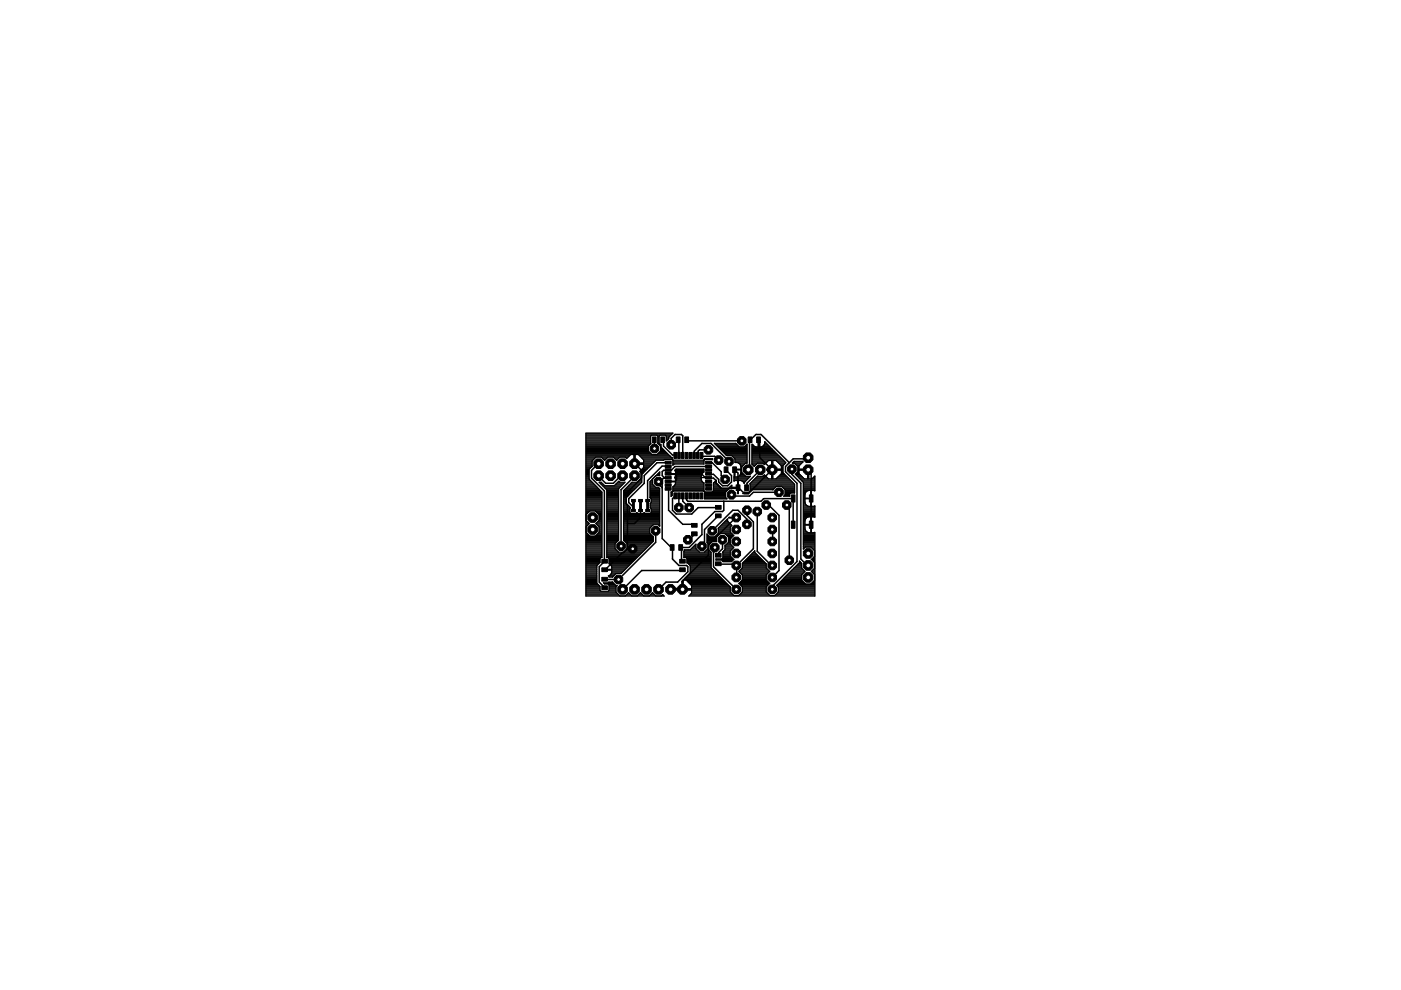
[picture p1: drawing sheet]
<svg xmlns="http://www.w3.org/2000/svg" width="297mm" height="210mm" viewBox="0 0 297 210" stroke-linecap="round" stroke-linejoin="round" font-family="sans-serif">
<g fill="#000" stroke="#000" stroke-width=".21">
<path d="M138.3 92.6h.8v1.2h-.8zM140.1 92.6h.8v1.2h-.8zM141 99.4h1.3v.5h-1.3zM141 98.6h1.3v.5h-1.3zM141 97.8h1.3v.5h-1.3zM142.9 95.9h.5v1.3h-.5zM143.4 92.6h.8v1.2h-.8zM143.7 95.9h.5v1.3h-.5zM144.5 95.9h.5v1.3h-.5zM145.3 95.9h.5v1.3h-.5zM145.2 92.6h.8v1.2h-.8zM146.1 95.9h.5v1.3h-.5z"/>
<path d="M146.9 95.9h.5v1.3h-.5zM147.7 95.9h.5v1.3h-.5zM148.5 95.9h.5v1.3h-.5zM149.6 97.8h1.3v.5h-1.3zM149.6 98.6h1.3v.5h-1.3zM149.6 99.4h1.3v.5h-1.3zM153.5 99h.8v1.2h-.8zM155.3 99h.8v1.2h-.8zM158.6 92.6h.8v1.2h-.8zM160.4 92.6h.8v1.2h-.8zM127.6 118.6h1.2v.8h-1.2zM134.1 106.4h.4v1.6h-.4z"/>
<path d="M133.9 105.9h.8v.5h-.8zM133.9 108h.8v.5h-.8zM135.6 106.4h.4v1.6h-.4zM135.4 105.9h.8v.5h-.8zM135.4 108h.8v.5h-.8zM137.1 106.4h.4v1.6h-.4zM136.9 105.9h.8v.5h-.8zM136.9 108h.8v.5h-.8zM141 103.4h1.3v.5h-1.3zM141 102.6h1.3v.5h-1.3zM141 101.8h1.3v.5h-1.3zM141 101h1.3v.5h-1.3z"/>
<path d="M141 100.2h1.3v.5h-1.3zM142.1 115.5h.8v1.2h-.8zM142.9 104.5h.5v1.3h-.5zM143.7 104.5h.5v1.3h-.5zM143.9 115.5h.8v1.2h-.8zM144.5 104.5h.5v1.3h-.5zM144.1 118.6h1.2v.8h-1.2zM145.3 104.5h.5v1.3h-.5zM146.1 104.5h.5v1.3h-.5zM146.9 104.5h.5v1.3h-.5zM146.6 111h1.2v.8h-1.2zM146.6 112.8h1.2v.8h-1.2z"/>
<path d="M147.7 104.5h.5v1.3h-.5zM148.5 104.5h.5v1.3h-.5zM149.6 100.2h1.3v.5h-1.3zM149.6 101h1.3v.5h-1.3zM149.6 101.8h1.3v.5h-1.3zM149.6 102.6h1.3v.5h-1.3zM149.6 103.4h1.3v.5h-1.3zM151.7 107.2h1.2v.8h-1.2zM151.7 109h1.2v.8h-1.2zM151.7 119.1h1.2v.8h-1.2zM151.7 117.3h1.2v.8h-1.2zM156.1 102.8h.8v1.2h-.8z"/>
<path d="M157.9 102.8h.8v1.2h-.8zM167.8 104.9h.8v1.5h-.8zM167.8 110.5h.8v1.5h-.8zM171.6 104.9h.8v1.5h-.8zM171.6 110.5h.8v1.5h-.8zM127.6 124.2h1.2v.8h-1.2zM127.6 122.4h1.2v.8h-1.2zM127.6 120.4h1.2v.8h-1.2zM144.1 120.4h1.2v.8h-1.2z"/>
<circle cx="125.6" cy="112.3" r="1.1"/>
</g>
<g fill="none" stroke="#000" stroke-width=".32">
<path d="M126.9 98.3l-1.5 1.4v1.7l2.7 2.7 .1 14.9-1.2 1.2v3.2l1.2 1.2M134.5 98.3l1.5 1.4v1.7l-3.2 3.2v2.2l.2 .3v9.3M138.7 93.2v1.9M140.5 93.2l.2 .3v1.1l1.9 1.9 .6 .1M141.7 98l-2.4 .1-2.7 2.7v1.7l-3.3 3.2v.9l.8 .8 .2-.2M141.7 98.8h-1.3l-3.1 3.1v5.3M142.3 94.3v-1.4l.8-.8h1.4l.3 .3v4.2M143.8 93.2l.1 .3 .1 3.1M145.6 93.2l.2 .3h11.5M147.2 96.6v-.9l1.6-1.7h1.9l3.9 3.8M148.8 96.6v.2h2.8l.8 .8M150.2 95.4h-1.9l-.3 .3v.9"/>
<path d="M150.2 98l.8 .1 1.9 1.9v.8l.8 .8M150.2 98.8l-7.1 .1-.8 .8h-1.6l-.3 .3v.8l.5 .6M153.9 99.6l1.2 1.2v1.4l-.8 .8h-1.1l-.8-.8v-.6l-1.1-1-1.1-.1M155.7 99.6l.8 .7v3.1M160.8 93.2l.3 .3v3.5l2.6 2.6-5.1 5h-.8l-1.3-1.2M161.2 99.6l-2.8 2.9-.1 .9M167.3 98.1l-5.9-6h-1.1l-1.4 1.4v6l-.3 .1M167.9 99.5v1.1l1.9 1.9v16l1.4 1.4h.1M171.3 99.6l.7 .7v11M171.3 97l-.1 .3h-3l-1.7 1.6v1.1l2.5 2.5v16.6l-5.2 5.1-.1 .8M126.9 100.9l1.5 1.6h1.6l1.4-1.4h.6v-.2M133 116.4l-.8 .8h-.2l-3.8 3.6"/>
<path d="M133 116.4h1.1M134.5 100.9l-2.8 2.9v12M135.8 107.2v2.5l-1.3 1.3h-1.5M139 112.5v2.5l-7.9 7.9-2.9-.1M139.6 102.1v.5l.8 .8M141.7 101.3l-1 .1-.3 .2v12.6l1.9 1.9h.2l.1 2.4 1.3 1.4h1.7l.2 .3v1l-2.1 2.2h-2.5l-1.6 1.6M141.7 100.5l7.1 .1 .8 .8h1.7l.5 .5v.6l1.1 1h3.6v-.1M141.7 103.7l.1 4.5 3 3h2.4v.2M143.1 100.6l.3 .3v.8l-.4 .4-1.3-.1M143.2 105.1l-.6 .6v2.5l.8 .8h3.3l1.3-1.4h4.3M144 105.1l-.1 2.5M144.8 105.1v1.2l1.3 1.3"/>
<path d="M145.6 105.1v.9l.2 .3h15.6l.5-.6h6.3M147.2 113.2l-1.1 1.2h-.3M151.6 116.1v.8l-.3 .3v3l4.8 4.8M152.3 109.4l-2.9 2.9v3l-.6 .5M153.2 114.4v2l-.8 .8-.1 .5M153.5 106.3v1.9l-.3 .3h-1.6l-2.8 2.7v2.1l-2.7 2.8h-1.8l.2 .3v2.4l.2 .2M156.1 109.7l-5.9 5.8v2.2l-5.4 5.4-.1 1.9-.2-.2h-2.2l-.1 .2M156.1 119.9v2.5M158.4 108.2v1.1l1.3 1.3v5.8l-3.5 3.5h-.3l-.3-.3-3.3-.1M158.4 111.2v-1.1l-1.9-1.9h-1.1l-4.4 4.3M160.5 108.5v8.4l3 3h.2M162.5 107.1h.5l2.2 2.2v11.7l-1.5 1.4"/>
<path d="M163.7 112.3v2.5M165.2 104.4h-5.5l-.8 .8h-3.5l-.3-.3M166.8 107.1l.5 .5v11.2M168.2 105.7v5.6M144.7 120.8l-.2 .2h-8.5l-4 4"/>
</g>
<g fill="none" stroke="#000" stroke-width=".25">
<path d="M124.2 98.2h1.3M124.2 98.4h1.3M124.2 94.2h13.7M124.2 96.4h9.5M124.2 93.3h13.7M124.2 94h13.7M124.2 100h.7M124.2 99.7h.7M124.2 99.5h.7M124.2 99.3h.9M124.2 99.1h1.1M124.2 98.8h1.3"/>
<path d="M124.2 98.6h1.3M124.2 98h1.3M124.2 97.7h1.3M124.2 97.5h1.6M124.2 97.3h1.8M124.2 97.1h2M124.2 96.9h9M124.2 96.6h9.3M124.2 96.2h13.8M124.2 96h13.6M124.2 95.7h13.4M124.2 95.5h13.3"/>
<path d="M124.2 95.3h13.3M124.2 95.1h13.3M124.2 94.8h13.3M124.2 94.6h13.3M124.2 94.4h13.4M124.2 93.7h13.7M124.2 93.5h13.7M124.2 93.1h13.7M124.2 92.9h13.7M124.2 92.6h13.7M124.2 92.4h13.8M124.2 92.2h18.1"/>
<path d="M124.2 92h18.3M124.9 99.5v2.1l2.7 2.7v13.9l-.4 .2v.9l-.7 .7M125.5 98.9l-.6 .6M125.5 98.9h.1M125.5 97.7v1.2M125.5 97.7l.8-.8h1.2l.7 .7 .7-.7h1.1l.7 .7 .7-.7h1.2l.3 .3 .8-.8h.7v1.8h4.1M127.6 97.1h1.1M127.8 97.3h.7M128.1 97.5h.2M130.2 97.1h1.1M130.4 97.3h.6M130.6 97.5h.2"/>
<path d="M132.7 97.1h.3M134.4 96.4h.3M134.4 98h.3M134.4 97.7h.3M134.4 97.5h.3M134.4 97.3h.3M134.4 97.1h.3M134.4 96.9h.3M134.4 96.6h.3M135.4 96.4h6.4M135.6 96.6h6.4M135.6 100l.3 .3v1.1l-.8 .8h-1.1l-1.8 1.8v10.5"/>
<path d="M135.6 100h1.1M135.8 96.9h6.4M135.8 99.7h1.1M136 97.1h6.5M136.1 99.5h1.1M136.3 97.3h6.2M136.3 99.3h1.1M136.5 97.5l-1.2-1.1h-.6v2h3.6M136.5 97.5v.7M136.5 98.4v.7l-.9 .9M136.5 99.1h1.1M136.5 98.8h1.3"/>
<path d="M136.5 98.6h1.5M136.5 98h2.2M136.5 97.7h2.4M136.5 97.5h4.3M137.9 94v-1.5l.3-.2h1.1l.2 .2v1.5M137.9 94l-.4 .6v1l.7 .8M139.4 92.4h.4M139.4 94l.6 .6v1l-.7 .8M139.5 94h-.1M139.5 93.3h.2M139.5 94h.2M139.5 93.7h.2"/>
<path d="M139.5 93.5h.2M139.5 93.1h.2M139.5 92.9h.2M139.5 92.6h.2M139.5 96.2h2.1M139.6 94.2h.5v.6l2.2 2.2h.2v.3l.2 .3h6.5l.2-.3h1.7v.2l-1.6-.1-.3 .2v.8h-6.5M139.7 96h1.6M139.7 94l.3 .2M139.9 94.4h.2M139.9 95.7h1.2M140 95.5h.9M140 95.3h.7"/>
<path d="M140 95.1h.4M140 94.8h.2M140 94.6h.1M141.2 92.4h.9M141.3 93.3h.2M141.3 93.1h.4M141.3 92.9h.5M141.3 92.6h.6M141.8 93v-.3l.9-.9h-18.5v34.6h16.6l-.3-.4-.3 .3M141.8 93l-.5 .5v-1l-.2-.2h-1.1l-.3 .2v1.5M141.8 93h.1M142.6 97.5h.1"/>
<path d="M142.7 98.2h6.5M142.7 98.6v-1l-.2-.2-3.4 .2-3 3M142.7 98.6h.1M142.7 98h6.5M142.7 97.7h6.5M142.9 98.4l-.2 .2M143.1 99.7l.2-.3h5.9v.7l-.3 .3M143.1 99.7l.1 1.1-.1 .5 .1 .2M143.1 99.7h6.1M143.2 100h6M143.3 99.5h5.9M149.2 97.5h.2"/>
<path d="M149.4 97.3h1.7M151.6 94.2h4.6M151.9 94.4h4.5M152.1 94.6h4.5M152.3 94.8h6.1M152.5 95.1h5.9M152.8 95.3h5.6M153 95.5h5.4M153.2 95.7h5.2M153.4 96h5M153.6 96.2h4.8M153.9 96.4h4.5"/>
<path d="M155.2 96.6h3.2M155.4 96.9h3M155.6 97.1h2.8M155.7 100h.1M155.7 99.7h.1M155.8 99.5h1.5M155.8 97.3v.8a1.07 1.07 0 0 1 1.3 1.4h-1.3v1.6h.6M155.8 98h2.6M155.8 97.7h2.6M155.8 97.5h2.6M155.8 97.3h2.6M156 94l.7 .7h1.1l.6-.5"/>
<path d="M156 94h.1M156 94h-4.6l2.6 2.6h1.1l.7 .7M156.9 98.4h1M157 98.6h.6M157.1 98.8h.3M157.1 100h.2M157.1 99.7h.2M157.1 99.3h.2M157.1 99.1h.2M157.9 94.6h.5M158.1 98.2l-.8 .8v1.2M158.1 94.4h.3"/>
<path d="M158.4 94.2h.1M158.4 94.2v4h-1.8M159.4 98.2h3M159.4 98.4h1M159.4 96.4h5.5M159.4 98h3.2M159.4 97.7h3.4M159.4 97.5h6.6M159.4 97.3h6.4M159.4 97.1h6.2M159.4 96.9h6M159.4 96.6h5.7"/>
<path d="M159.4 96.2h5.3M159.4 96h5.1M159.4 95.7h4.9M159.4 95.5h4.6M159.4 95.3h4.4M159.4 95.1h4.2M159.4 94.8h4M159.4 94.6h.6M159.4 94.4h.3M159.7 98.6h.5M159.7 94.4l-.3-.2v4.2M159.7 94.4l.4 .3 .6 .1v-1.5h.2v1.5l.6-.1 .4-.3"/>
<path d="M159.9 98.8h.1M160.6 98.2l-.7 .7-.5-.5M160.7 94.2h.2M160.7 94h.2M160.7 94.6h.2M160.7 94.4h.2M160.7 93.7h.2M160.7 93.5h.2M161.7 94.6h1.5M161.8 98.2l.3 .3 .8-.9h.7v3.9M161.9 94.4l.2-.8 4.5 4.5-.3 .3M161.9 94.4h1"/>
<path d="M162 98.4h.2M162.1 94.2h.6M162.1 94h.4M162.1 93.7h.2M162.6 99.5h1M163.6 98.2h.3M163.6 98.4h.3M163.6 100h.3M163.6 99.7h.3M163.6 99.3h.3M163.6 99.1h.3M163.6 98.8h.3"/>
<path d="M163.6 98.6h.3M163.6 98h.3M163.6 97.7h.3M163.9 99.5h2.1M164.6 97.7h1.7M164.9 98h1.6M165.1 98.2h1.4M165.3 98.4h1M165.5 98.6h.6M165.7 100h.3M165.7 99.7h.3M165.7 99.3h.3"/>
<path d="M165.7 99.1h.3M165.7 98.8h.3M166.3 98.4l-.3 .3v1.5l2.5 2.5v1.8h-.9l-.2 .3v.4h-1.3l.4-.3v-1.1l-.8-.7M168.2 98h2M168.4 98.2l.8 .7v1.1M168.6 98.4h1.2M168.9 98.6h.6M169.1 98.8h.3M169.2 100l-.6 .5 1.7 1.8v14.1M169.2 100h.2M169.2 99.7h.2M169.2 99.5h2"/>
<path d="M169.2 99.3h.2M169.2 99.1h.2M170 98.2h-2l.4-.4 1.9 .1-.9 .9v.7h1.8v2M171.2 100h.3M171.2 99.7h.3M124.2 117.1h3.4M124.2 105.5h3.4M124.2 108.9h.4M124.2 101.5h.7M124.2 103.1h2.2M124.2 103.3h2.4M124.2 102.4h1.5"/>
<path d="M124.2 102h1.1M124.2 111.3h.5M124.2 105.7h3.4M124.2 104h3.1M124.2 116h3.4M124.2 119.1h3M124.2 116.6h3.4M124.2 103.5h2.6M124.2 120h2.3M124.2 119.7h2.5M124.2 119.5h2.8M124.2 119.3h3"/>
<path d="M124.2 118.9h3M124.2 118.6h3M124.2 118.4h3.1M124.2 118.2h3.4M124.2 118h3.4M124.2 117.7h3.4M124.2 117.5h3.4M124.2 117.3h3.4M124.2 116.8h3.4M124.2 116.4h3.4M124.2 116.2h3.4M124.2 115.7h3.4"/>
<path d="M124.2 115.5h3.4M124.2 115.3h3.4M124.2 115.1h3.4M124.2 114.9h3.4M124.2 114.6h3.4M124.2 114.4h3.4M124.2 114.2h3.4M124.2 114h3.4M124.2 113.7h3.4M124.2 113.5h.7M124.2 113.3h.5M124.2 113.1h.3"/>
<path d="M124.2 112.8h.1M124.2 112.6h.1M124.2 112.4h.1M124.2 112.2h.1M124.2 112h.1M124.2 111.7h.1M124.2 111.5h.2M124.2 111.1h.7M124.2 110.8h.6M124.2 110.6h.4M124.2 110.4h.2M124.2 110.2h.1"/>
<path d="M124.2 110h.1M124.2 109.7h.1M124.2 109.5h.1M124.2 109.3h.1M124.2 109.1h.2M124.2 108.6h.6M124.2 108.4h.8M124.2 108.2h3.4M124.2 108h3.4M124.2 107.7h3.4M124.2 107.5h3.4M124.2 107.3h3.4"/>
<path d="M124.2 107.1h3.4M124.2 106.8h3.4M124.2 106.6h3.4M124.2 106.4h3.4M124.2 106.2h3.4M124.2 106h3.4M124.2 105.3h3.4M124.2 105.1h3.4M124.2 104.9h3.4M124.2 104.6h3.4M124.2 104.4h3.4M124.2 104.2h3.3"/>
<path d="M124.2 103.7h2.8M124.2 102.8h2M124.2 102.6h1.7M124.2 102.2h1.3M124.2 101.7h.9M124.2 101.3h.7M124.2 101.1h.7M124.2 100.9h.7M124.2 100.6h.7M124.2 100.4h.7M124.2 100.2h.7M124.3 109.2l.8-.8h1.1l.8 .8v1.1l-.7 .7 .7 .7v1.1"/>
<path d="M124.3 110.3l.6 .7-.6 .7M124.3 112.8l.8 .9h1.1l.8-.9M126.3 108.4h1.3M126.4 113.5h1.2M126.4 111.1h1.2M126.5 110.8h1.1M126.5 108.6h1.1M126.5 120v3.6l.7 .7v.9l.2 .2h1.5l.2-.2v-1.1l-.2-.3h-.7l-.3-.2 2-.2M126.6 113.3h1M126.6 111.3h1M126.7 108.9h.9M126.7 110.6h.9"/>
<path d="M126.8 113.1h.8M126.8 111.5h.8M126.9 110.4h.7M126.9 109.1h.7M127 112.8h.6M127 112.6h.6M127 112.4h.6M127 112.2h.6M127 112h.6M127 111.7h.6M127 110.2h.6M127 110h.6"/>
<path d="M127 109.7h.6M127 109.5h.6M127 109.3h.6M127.2 102.4h.4M127.4 102.6h.4M127.6 102.8h.5M127.8 103.1h3.9M128.1 103.3h3.4M128.3 103.5h3M128.5 103.7h2.6M128.7 117.1h7.5M128.7 105.5h2.4"/>
<path d="M128.7 108.9h2.4M128.7 111.3h2.4M128.7 105.7h2.4M128.7 104h2.4M128.7 116h1.7M128.7 116.6h2M128.7 118.2h6.4M128.7 118h6.6M128.7 117.7h6.9M128.7 117.5h7.1M128.7 117.3h7.3M128.7 116.8h2.2"/>
<path d="M128.7 116.4h1.8M128.7 116.2h1.7M128.7 115.7h1.7M128.7 115.5h1.7M128.7 115.3h1.7M128.7 115.1h1.9M128.7 114.9h2.1M128.7 114.6h2.3M128.7 114.4h2.4M128.7 114.2h2.4M128.7 114h2.4M128.7 113.7h2.4"/>
<path d="M128.7 113.5h2.4M128.7 113.3h2.4M128.7 113.1h2.4M128.7 112.8h2.4M128.7 112.6h2.4M128.7 112.4h2.4M128.7 112.2h2.4M128.7 112h2.4M128.7 111.7h2.4M128.7 111.5h2.4M128.7 111.1h2.4M128.7 110.8h2.4"/>
<path d="M128.7 110.6h2.4M128.7 110.4h2.4M128.7 110.2h2.4M128.7 110h2.4M128.7 109.7h2.4M128.7 109.5h2.4M128.7 109.3h2.4M128.7 109.1h2.4M128.7 108.6h2.4M128.7 108.4h2.4M128.7 108.2h2.4M128.7 108h2.4"/>
<path d="M128.7 107.7h2.4M128.7 107.5h2.4M128.7 107.3h2.4M128.7 107.1h2.4M128.7 106.8h2.4M128.7 106.6h2.4M128.7 106.4h2.4M128.7 106.2h2.4M128.7 106h2.4M128.7 105.3h2.4M128.7 105.1h2.4M128.7 104.9h2.4"/>
<path d="M128.7 104.6h2.4M128.7 104.4h2.4M128.7 104.2h2.4M129.1 118.4h5.8M129.1 119.5l.5 .5M129.1 119.1h5.1M129.1 119.5h4.7M129.1 119.3h4.9M129.1 118.9h5.3M129.1 118.6h5.6M129.4 119.7h4.1M129.6 120l.1 .7h-1.5v.2l4.2-.1"/>
<path d="M129.6 120h3.7M130.4 102.8h1.5M130.4 115.3v1l.7 .8M130.6 102.7h.1M130.6 102.6h1.5M130.8 102.4h1.6M131 102.2h.4M131.1 114.5v-10.9l1.4-1.4h-1.1l-.2-.2-.9 1h-2.1l-.8-.8h-.4l1.7 1.7v14.3h.2l.2 .2v1.1M131.1 114.5h.1M131.1 114.5l-.7 .8M132.2 114.5h.1M132.2 114.5l.7 .8"/>
<path d="M132.2 105.5h.6M132.2 108.9h3.1M132.2 111.3h6.3M132.2 105.7h.6M132.2 114.4h6.3M132.2 114.2h6.3M132.2 114h6.3M132.2 113.7h6.2M132.2 113.5h6M132.2 113.3h5.8M132.2 113.1h5.6M132.2 112.8h5.6"/>
<path d="M132.2 112.6h5.6M132.2 112.4h5.6M132.2 112.2h5.6M132.2 112h5.6M132.2 111.7h5.8M132.2 111.5h6M132.2 111.1h7.7M132.2 110.8h7.7M132.2 110.6h7.7M132.2 110.4h7.7M132.2 110.2h7.7M132.2 110h7.7"/>
<path d="M132.2 109.7h7.7M132.2 109.5h7.7M132.2 109.3h7.7M132.2 109.1h7.7M132.2 108.6h1.3M132.2 108.4h1.3M132.2 108.2h1.3M132.2 108h1.3M132.2 107.7h1.4M132.2 107.5h1.3M132.2 107.3h1.1M132.2 107.1h.9"/>
<path d="M132.2 106.8h.7M132.2 106.6h.6M132.2 106.4h.6M132.2 106.2h.6M132.2 106h.6M132.2 105.3h.8M132.2 105.1h1M132.2 104.9h1.3M132.2 104.6h1.5M132.2 104.4h1.7M132.2 104.2h1.9M132.3 104h2"/>
<path d="M132.3 114.6h6.2M132.4 116.8h4M132.5 103.7h2.1M132.5 114.9h5.9M132.7 116.6h4M132.7 103.5h2.1M132.8 115.1h5.4M132.8 105.5v1.3l.9 .9-.2 .1v.8l.3 .3M132.9 116.4h4M132.9 115.3v1l-.7 .8M132.9 103.3h2.1M132.9 116h4.4"/>
<path d="M132.9 116.2h4.2M132.9 115.7h4.6M132.9 115.5h4.9M132.9 115.3h5.1M133.2 103.1h2M133.4 102.8h2M133.6 102.6h2.1M133.8 102.4h2.1M135 108.7l.3 .2M135 108.7h.1M135 108.7l-.1 .2M135.1 102.2h1"/>
<path d="M135.3 108.9h.8l.5-.2 .1 .2M135.4 102h.7M135.6 101.7h.5M135.8 108.9h.1M135.8 101.5h.3M135.8 100.2h.7M135.9 101.3h.2M135.9 101.1h.2M135.9 100.9h.2M135.9 100.6h.2M135.9 100.4h.4M136.1 100.6v1.7l-3.3 3.2"/>
<path d="M136.3 108.9h3.6M136.4 108.8v.1M137.8 113.1l.7 .7M137.8 103.1h1M137.8 103.3h1.2M137.8 102.4h.5M137.8 104h2.1M137.8 103.5h2M137.8 105.3h2.1M137.8 105.1h2.1M137.8 104.9h2.1M137.8 104.6h2.1"/>
<path d="M137.8 104.4h2.1M137.8 104.2h2.1M137.8 103.7h2.1M137.8 102.8h.7M137.8 102.6h.5M137.8 102.2h.5M137.9 105.5l.2 .2v.9l-.2 .1 .2 1.9-.2 .3M137.9 107.5h2M137.9 107.3h2M137.9 107.1h2M137.9 106.8h2M138 102h.3"/>
<path d="M138 107.7h1.9M138 106.6h1.9M138 105.7h1.9M138.1 108.6h1.8M138.1 108.4h1.8M138.1 108.2h1.8M138.1 108h1.8M138.1 106.4h1.8M138.1 106.2h1.8M138.1 106h1.8M138.2 101.7h.1M138.3 101.6v1.1l.8 .7h.6l.2 .2v8l-.3-.3h-1.1l-.7 .7v1.1"/>
<path d="M138.4 101.5h.1M138.5 113.8h.1M138.5 113.8v1l-6.8 6.8h-1.1l-.7 .8h-.8l-.1-.3 .4-.2 .3-.6M138.6 101.3h.1M138.9 101.1h.1M139.1 100.9h.1M139.1 100.8h.8v-.7l-2.1 2v3.4h2.1M139.3 100.6h.6M139.5 100.4h.4M139.6 111.3h.3M139.7 100.2h.2M139.8 111.5h.1"/>
<path d="M141.7 100.4h1.5M141.7 100.4v.1M142.3 105.1h.2M142.3 104.9h.2M142.3 104.6h.2M142.3 104.4h.2M142.6 104.2h.1M142.7 103.3h6.5M142.7 104h6.5M142.7 103.5h6.5M142.7 103.7h6.5M142.9 103.1h6.3"/>
<path d="M143.1 102.8h6.1M143.1 101.3h5.6M143.2 101.1h5.5M143.2 102.6h6M143.2 101.5h5.5M143.2 101.5v.9M143.2 100.9h5.5M143.2 102.4l-.2 .5-.3 .3v.9l-.4 .2v1l.2-.2v-.7l.2-.3h6.5l.2 .3v1.3h4.7l-.3-.3v-1M143.2 102.4h6M143.2 102h5.6M143.2 102h-1.5l1.5 .1M143.2 102.2h5.7"/>
<path d="M143.2 101.7h5.5M143.2 100.6h5.6M143.2 100.4h5.7M143.2 100.2h5.9M145 117.1h5.7M145 118.2h5.8M145 118h5.8M145 117.7h5.8M145 117.5h5.8M145 117.3h5.8M145.1 116.8l-.1 1.4h.4l.2 .2v1l.7 .6M145.1 116.8h3"/>
<path d="M145.6 118.4h5.2M145.6 119.1h5.2M145.6 119.3h5.2M145.6 118.9h5.2M145.6 118.6h5.2M145.9 119.5h4.9M146.2 119.7h4.6M146.3 116.6l1.3-1.2v.9l.7 .8M146.3 120v1.5l-1.7 1.8v1.8h-2.3v-.3h12.5M146.3 120h4.5M146.5 116.4h1.1M146.7 116.2h.9"/>
<path d="M147 116h.6M147.2 115.7h.4M147.4 115.5h.2M147.8 116.6h-2.7v.2M148.7 100.9l.1 1.1M148.7 101.2h1.5M148.8 102l.4 .4M148.9 100.4l-.2 .5M149.2 104.2h.2M149.2 102.4v1.7l.3 .2h1.5l.3-.2v-1.7M149.4 105.5h4.5M149.4 105.3h4.4"/>
<path d="M149.4 105.1h4.4M149.4 104.9h4.4M149.4 104.6h4.4M149.4 104.4h4.4M149.6 116.8h.9M149.8 116.6h.5M149.9 115.1l.2 .2M149.9 115.1h.8M149.9 114.9h1.1M149.9 114.6h2M149.9 114.4h2M149.9 114.2h2"/>
<path d="M149.9 114h2M149.9 113.7h.5M149.9 113.5h.3M149.9 113.3h.1M150 116.4h.3M150.1 116h.2M150.1 115.3v1l-.7 .8M150.1 116.2h.2M150.1 115.7h.2M150.1 115.5h.2M150.1 115.3h.4M150.2 101.2v.1"/>
<path d="M150.8 117.1v3.3l4.1 4.1M151.2 104.2h2.8M151.3 103.1h1.2M151.3 103.3h1.4M151.3 102.4h.5M151.3 104h2.9M151.3 103.5h3.9M151.3 103.7h3.2M151.3 102.8h1M151.3 102.6h.8M151.5 102.2h.3M151.6 113.7h.5"/>
<path d="M151.7 102h.1M151.7 102l.1-.2v.6M151.7 102l-.4 .4M151.8 118.6h3.8M151.8 113.5h.5M151.8 102.4l.4 .3M152.1 113.3h.4M152.2 102.7l.5 .5M152.2 102.7h.1M152.3 112h.1M152.3 113.1h2.8M152.3 113.1l-.8 .7h-1l-.6-.6v1.9"/>
<path d="M152.3 112v1.1M152.3 112.8h2.6M152.3 112.6h2.5M152.3 112.4h2.5M152.3 112.2h2.5M152.3 112h2.5M152.5 111.7h2.3M152.7 103.2l.3 .3M152.7 103.2v.1M152.8 111.5h2.3M153 111.3h2.1M153.1 118.9h2.2"/>
<path d="M153.1 118.4h2.2M153.2 117.1l.1 1.2-.2 .2h-1.3v.3h1.3l.2 .3h1.8l.5-.5M153.2 117.1h1.6M153.2 111.1h1.6M153.3 119.1h1.8M153.3 118.2h1.8M153.3 118h1.6M153.3 117.7h1.5M153.3 117.5h1.5M153.3 117.3h1.5M153.4 116.8h1.4M153.4 110.8h1.2"/>
<path d="M153.6 116.6h1.4M153.6 110.6h.8M153.7 116h1.7M153.7 115.7l.8-.7v-1.1l-.8-.7h-1l-.8 .7v.9h-.9l-.7 .7v1.1l.5 .5M153.7 115.7h.1M153.7 115.7v.9l-.5 .5M153.7 116.4h1.6M153.7 116.2h1.8M153.7 115.7h1.5M153.8 113.3h1.5M153.9 110.4h.4M153.9 115.5h1.1"/>
<path d="M154.1 113.5h1.4M154.1 110.2h.2M154.1 115.3h.7M154.3 113.7h1.1M154.4 115.1h.4M154.5 109.8l.1-.1h1.4v.1zM154.5 114.9h.3M154.5 114.6h.3M154.5 114.4h.3M154.5 114.2h.4M154.5 114h.7M154.5 109.7h1.5"/>
<path d="M154.8 111.7l.4-.3-.9-.9v-.5l-2 2M154.8 111.7v1.1l.8 .7-.8 .8v1l.8 .8-.8 .7M154.8 116.8v1.1l.8 .7M154.9 103.1h.3M155.2 103.3v-.4l-.7 .6M155.6 101.5h3M155.6 101.7h2.7M155.6 101.3h3.2M155.6 102l.8-.1v2.8h.1v-1.2h-1.3v.1h-.6l-.8 .8M155.7 102h-.1M155.7 101.1h.1M155.7 100.9h.1"/>
<path d="M155.7 100.6h.1M155.7 100.4h.1M155.7 100.2h.1M156.4 103.1h.1M156.4 102.4h.1M156.4 102h.1M156.4 104h.1M156.4 103.5h.1M156.4 104.6h.1M156.4 104.4h.1M156.4 104.2h.1M156.4 103.7h.1"/>
<path d="M156.4 102.8h.1M156.4 102.6h.1M156.4 102.2h.1M156.4 101.1h2.6M156.8 100.9h1.2M157 100.6h.7M157 100.6l.1-.9h-1.4l-.1 2.3M157 100.6l-.6 .5M157 100.4h.5M157.1 100.2h.2M157.3 100.2l.8 .8h1l-1.3 1.3v.1l-.2-.2M157.3 102h.8"/>
<path d="M157.4 120h5.1M157.4 119.7h5.1M157.4 119.5h5M157.5 119.3h4.7M157.5 104.6h1.2M157.6 102.2h.3M157.6 102.2l-.5-.3h-.6v1.4h-1.8M157.7 104.4h1.2M157.7 119.1h4.3M158 118.9h3.8M158.2 118.6h3.3M158.4 118.4h2.9"/>
<path d="M158.6 118.2h2.5M158.9 118h2M159 104.2h.2M159 102.6v1.5l-.2 .3h-1.1M159 103.1h9.5M159 103.3h5.4M159 104h.4M159 103.5h5.2M159 103.7h5M159 102.8h9.5M159 102.6h9.4M159.1 117.7h1.6"/>
<path d="M159.2 102.4h9M159.3 117.5h1.1M159.4 102.2h8.6M159.5 117.3h.7M159.6 102h8.1M159.7 117.1h.3M159.8 101.7h7.7M160 116.8h.1M160 101.5h7.3M160.3 101.3h2.4M160.5 101.1h2M161.9 100.9h.3"/>
<path d="M162.9 101.5l-.8-.8-.3 .3-1.2-.1-1.6 1.7M163.6 101.3h.3M163.6 101.1h.3M163.6 100.9h.3M163.6 100.6h.3M163.6 100.4h.3M163.6 100.2h.3M163.9 101.5v-3.9h.6l1.2 1.2v.7h-3.1v.2h3.1v.7l-1.2 1.1M163.9 103.8h-4.4l-.8 .9h-1.2l.2-.3M163.9 103.8v.1M164.6 103.1l-.7 .7M164.8 101.3h2.3"/>
<path d="M165 101.1h1.9M165.2 100.9h1.4M165.4 100.6h1M165.7 100.4h.5M165.7 100.2h.3M165.9 103.3h2.6M166.1 103.5h2.4M166.3 105.1h1.1M166.3 103.7h2.2M166.5 104h2M166.5 104.9h.9M166.5 104.6h1.1"/>
<path d="M166.5 104.4h2M166.5 104.2h2M168.7 100.6h1M168.8 100.4h.6M168.8 120h1.2M168.9 100.9h1M169 100.2h.4M169.1 119.7h.9M169.1 101.1h1M169.3 119.5h.7M169.4 101.3h.9M169.4 100.4v-.7h2.1v1.8"/>
<path d="M169.4 100.4l1.1 1.1M169.5 119.1h.1M169.5 119.3h.3M169.6 101.5h3.2M169.8 101.7h3M170 102h2.8M170.3 102.2h2.5M170.3 111.3h1.7v1.6h.8v13.5h-26.8l.6-.6v-.7M170.3 105.5h.4M170.3 108.9h2.5M170.3 103.1h2.5M170.3 103.3h2.5"/>
<path d="M170.3 102.4h2.5M170.3 105.7h1.7v1.7l.8-.1M170.3 104h2.5M170.3 116h2.5M170.3 103.5h2.5M170.3 116.4h.1M170.3 116.2h.3M170.3 115.7h2.5M170.3 115.5h2.5M170.3 115.3h2.5M170.3 115.1h2.5M170.3 114.9h2.5"/>
<path d="M170.3 114.6h2.5M170.3 114.4h2.5M170.3 114.2h2.5M170.3 114h2.5M170.3 113.7h2.5M170.3 113.5h2.5M170.3 113.3h2.5M170.3 113.1h2.5M170.3 112.8h.9M170.3 112.6h.6M170.3 112.4h.5M170.3 112.2h.4"/>
<path d="M170.3 112h.4M170.3 111.7h.4M170.3 111.5h.4M170.3 111.1h.4M170.3 110.8h.4M170.3 110.6h.4M170.3 110.4h.4M170.3 110.2h.4M170.3 110h.5M170.3 109.7h.8M170.3 109.5h2.5M170.3 109.3h2.5"/>
<path d="M170.3 109.1h2.5M170.3 108.6h2.5M170.3 108.4h2.5M170.3 108.2h2.5M170.3 108h2.5M170.3 107.7h2.5M170.3 107.5h2.5M170.3 107.3h1M170.3 107.1h.6M170.3 106.8h.5M170.3 106.6h.4M170.3 106.4h.4"/>
<path d="M170.3 106.2h.4M170.3 106h.4M170.3 105.3h.4M170.3 105.1h.4M170.3 104.9h.4M170.3 104.6h.4M170.3 104.4h.5M170.3 104.2h.7M170.3 103.7h2.5M170.3 102.8h2.5M170.3 102.6h2.5M170.7 110.4a.98 .98 0 0 1 1.2-.8v3.3l-.7-.1"/>
<path d="M170.7 111.3v1l.5 .5M170.7 105.7l.1 1.2M170.7 104.6v.2M170.8 116l-.5 .4M171.2 101.3h.3M171.2 101.1h.3M171.2 100.9h.3M171.2 100.6h.3M171.2 100.4h.3M171.2 100.2h.3M171.5 104l-.5 .2-.3 .4M171.9 105.5h.1"/>
<path d="M171.9 104v3.4l-.6-.1-.5-.4M171.9 116l.8 .8M171.9 112.8h.1M171.9 112.6h.1M171.9 112.4h.1M171.9 112.2h.1M171.9 112h.1M171.9 111.7h.1M171.9 111.5h.1M171.9 111.1h.1M171.9 110.8h.1M171.9 110.6h.1"/>
<path d="M171.9 110.4h.1M171.9 110.2h.1M171.9 110h.1M171.9 109.7h.1M171.9 107.3h.1M171.9 107.1h.1M171.9 106.8h.1M171.9 106.6h.1M171.9 106.4h.1M171.9 106.2h.1M171.9 106h.1M171.9 105.3h.1"/>
<path d="M171.9 105.1h.1M171.9 104.9h.1M171.9 104.6h.1M171.9 104.4h.1M171.9 104.2h.1M172 118.6l.7 .7M172 118.6h.8M172 104v1.6h-1.3v-.8M172.1 116.2h.7M172.1 101.5l.7-.6v3.2l-.4-.1M172.3 118.9h.5M172.3 118.4h.5"/>
<path d="M172.3 116.4h.5M172.4 101.3h.4M172.5 119.1h.3M172.5 118.2h.3M172.6 116.6h.2M172.6 101.1h.2M172.7 118l-.7 .6M172.7 117.1h.1M172.7 120h.1M172.7 119.7h.1M172.7 119.5h.1M172.7 117.7h.1"/>
<path d="M172.7 117.5h.1M172.7 117.3h.1M172.7 116.8h.1M172.7 107.3h.1M172.8 107.3v2.4l-.8-.1v1.6h-1.3v-.8M124.2 120.8h2.3M124.2 122.4h2.3M124.2 124.8h3M124.2 125.1h3M124.2 126.2h7M124.2 126h6.8M124.2 125.7h6.6"/>
<path d="M124.2 125.5h6.4M124.2 125.3h3.2M124.2 124.6h3M124.2 124.4h3M124.2 124.2h2.9M124.2 124h2.7M124.2 123.7h2.4M124.2 123.5h2.3M124.2 123.3h2.3M124.2 123.1h2.3M124.2 122.9h2.3M124.2 122.6h2.3"/>
<path d="M124.2 122.2h2.3M124.2 122h2.3M124.2 121.7h2.3M124.2 121.5h2.3M124.2 121.3h2.3M124.2 121.1h2.3M124.2 120.6h2.3M124.2 120.4h2.3M124.2 120.2h2.3M128.1 123.7h2.1M129 123.5h1M129 125.3h1.6"/>
<path d="M129.1 124h1.3M129.1 122.2h.9M129.1 124.8h1.5M129.1 125.1h1.5M129.1 124.6h1.5M129.1 124.4h1.5M129.1 124.2h1.7M129.3 122h1M129.5 121.7h1M129.6 121.5h2.2M129.7 120.2h3.4M129.7 120.9v.4"/>
<path d="M129.7 121.3h2.3M129.7 121.1h2.5M129.7 120.6h3M129.7 120.4h3.2M129.9 123.4l.7 .8h.3l-.3 .2M129.9 123.4h.1M130.6 125.5l.8 .8M130.6 124.4v1.1M132.6 126.3l.7-.7 .7 .7M132.7 126.2h1.1M133 126h.6M133.2 125.7h.1"/>
<path d="M135.1 126.3l.7-.7 .7 .7M135.3 126.2h1M135.5 126h.6M135.7 125.7h.2M137.6 126.3l.7-.7 .7 .7M137.8 126.2h1.1M138 126h.6M138.3 125.7h.1M140.4 126.2h.2M144.6 124.6h.2M144.6 124.4h.2M144.6 124.2h.2"/>
<path d="M144.6 124h.2M144.6 123.7h.2M144.6 123.5h.2M144.6 123.3h.2M144.8 123.1h.1M145 122.9h8.2M145.2 122.6h7.8M145.4 122.4h7.4M145.5 123.1h8M145.6 122.2h7M145.8 123.3h7.9M145.9 122h6.5"/>
<path d="M146 123.5h7.9M146.1 121.7h6M146.2 123.7h7.9M146.2 126.2h9.3M146.3 121.5h5.6M146.3 120.8h4.9M146.3 121.3h5.4M146.3 121.1h5.2M146.3 120.6h4.7M146.3 120.4h4.5M146.3 120.2h4.5M146.4 124h7.9"/>
<path d="M146.5 126h8.8M146.6 124.8v-.6l-1.1-1.2h-.7v2.1h10M146.6 125.7h8.5M146.6 125.5h8.2M146.6 125.3h8.2M146.6 124.6h8.2M146.6 124.4h8.2M146.6 124.2h8M154.8 125.5l.8 .8h1l.8-.8M154.8 124.4v1.1M156.7 123.7h6.5M156.7 126.2h6.4"/>
<path d="M156.7 121.1h6.4M156.8 121.3h6.3M156.8 123.5h6.2M156.9 124h6M156.9 126h6M157 120.8h5.9M157 121.5h5.8M157.1 123.3h5.7M157.1 124.2h5.6M157.2 125.7h5.5M157.2 120.6h5.4M157.2 121.7h5.4"/>
<path d="M157.3 123.1h5.3M157.4 124.4h5.1M157.4 125.5h5.1M157.4 122.4h5.1M157.4 124.8h5.1M157.4 125.1h5.1M157.4 125.5v-1.1l-.7-.7 .7-.7v-1.1l-.7-.8 .7-.7v-1l2.6-2.6v.3l2.5 2.4v.9l.7 .8-.7 .7v1.1l.7 .7-.7 .7v1.1M157.4 125.3h5.1M157.4 124.6h5.1M157.4 122.9h5.1M157.4 122.6h5.1M157.4 122.2h5.1"/>
<path d="M157.4 122h5.1M157.4 120.4h5.1M157.4 120.2h5.1M162.5 125.5l.7 .8h1.1l.7-.8M164.3 126.2h8.5M164.5 126h8.3M164.7 124.2h8.1M164.8 125.7h8M164.8 124h8M165 124.4h7.8M165 125.5h7.8M165 124.8h7.8"/>
<path d="M165 125.1h7.8M165 125.3h7.8M165 124.6h7.8M165.1 123.7h5.6M165.3 123.5h5.2M165.5 123.3h4.7M165.7 123.1h4.3M165.9 122.9h4.1M166.2 122.6h3.8M166.4 122.4h3.6M166.6 122.2h3.4M166.8 122h3.2"/>
<path d="M167 121.7h3.1M167.3 121.5h3M167.5 121.3h3M167.7 121.1h2.9M167.9 120.8h2.4M168.2 120.6h1.9M168.4 120.4h1.6M168.6 120.2h1.4M172 123.7h.8M172.1 121.1h.7M172.1 121.3h.7M172.2 123.5h.6"/>
<path d="M172.3 120.8h.5M172.4 121.5h.4M172.4 123.3h.4M172.6 120.6h.2M172.6 121.7h.2M172.7 123.1h.1M172.7 123l-.8 .8h-1.1l-.8-.8v-1.1l.7-.7-.7-.7v-1.1l-.5-.4v.3l-.3 .3-4.5 4.5 .3 .3v1.1M172.7 122.4h.1M172.7 120.5l-.7 .7 .7 .7M172.7 122.9h.1M172.7 122.6h.1M172.7 122.2h.1"/>
<path d="M172.7 122h.1M172.7 120.4h.1M172.7 120.2h.1"/>
</g>
<circle cx="125.7" cy="112.3" r=".51" fill="#fff" stroke="#000" stroke-width=".21"/>
<circle cx="125.6" cy="109.7" r="1.1" fill="#000" stroke="#000" stroke-width=".21"/>
<circle cx="125.7" cy="109.7" r=".51" fill="#fff" stroke="#000" stroke-width=".21"/>
<circle cx="171.3" cy="97" r="1.1" fill="#000" stroke="#000" stroke-width=".21"/>
<circle cx="171.4" cy="97" r=".51" fill="#fff" stroke="#000" stroke-width=".21"/>
<circle cx="171.3" cy="99.6" r="1.1" fill="#000" stroke="#000" stroke-width=".21"/>
<circle cx="171.4" cy="99.6" r=".51" fill="#fff" stroke="#000" stroke-width=".21"/>
<circle cx="156.1" cy="125" r=".99" fill="#000" stroke="#000" stroke-width=".21"/>
<circle cx="156.1" cy="125" r=".4" fill="#fff" stroke="#000" stroke-width=".21"/>
<circle cx="156.1" cy="122.4" r=".99" fill="#000" stroke="#000" stroke-width=".21"/>
<circle cx="156.1" cy="122.4" r=".4" fill="#fff" stroke="#000" stroke-width=".21"/>
<circle cx="156.1" cy="109.7" r=".99" fill="#000" stroke="#000" stroke-width=".21"/>
<circle cx="156.1" cy="109.7" r=".4" fill="#fff" stroke="#000" stroke-width=".21"/>
<circle cx="163.7" cy="109.7" r=".99" fill="#000" stroke="#000" stroke-width=".21"/>
<circle cx="163.7" cy="109.7" r=".4" fill="#fff" stroke="#000" stroke-width=".21"/>
<circle cx="156.1" cy="119.9" r=".99" fill="#000" stroke="#000" stroke-width=".21"/>
<circle cx="156.1" cy="119.9" r=".4" fill="#fff" stroke="#000" stroke-width=".21"/>
<circle cx="156.1" cy="117.3" r=".99" fill="#000" stroke="#000" stroke-width=".21"/>
<circle cx="156.1" cy="117.3" r=".4" fill="#fff" stroke="#000" stroke-width=".21"/>
<circle cx="156.1" cy="112.3" r=".99" fill="#000" stroke="#000" stroke-width=".21"/>
<circle cx="156.1" cy="112.3" r=".4" fill="#fff" stroke="#000" stroke-width=".21"/>
<circle cx="156.1" cy="114.8" r=".99" fill="#000" stroke="#000" stroke-width=".21"/>
<circle cx="156.1" cy="114.8" r=".4" fill="#fff" stroke="#000" stroke-width=".21"/>
<circle cx="163.7" cy="112.3" r=".99" fill="#000" stroke="#000" stroke-width=".21"/>
<circle cx="163.7" cy="112.3" r=".4" fill="#fff" stroke="#000" stroke-width=".21"/>
<circle cx="163.7" cy="114.8" r=".99" fill="#000" stroke="#000" stroke-width=".21"/>
<circle cx="163.7" cy="114.8" r=".4" fill="#fff" stroke="#000" stroke-width=".21"/>
<circle cx="163.7" cy="117.3" r=".99" fill="#000" stroke="#000" stroke-width=".21"/>
<circle cx="163.7" cy="117.3" r=".4" fill="#fff" stroke="#000" stroke-width=".21"/>
<circle cx="163.7" cy="119.9" r=".99" fill="#000" stroke="#000" stroke-width=".21"/>
<circle cx="163.7" cy="119.9" r=".4" fill="#fff" stroke="#000" stroke-width=".21"/>
<circle cx="163.7" cy="122.4" r=".99" fill="#000" stroke="#000" stroke-width=".21"/>
<circle cx="163.7" cy="122.4" r=".4" fill="#fff" stroke="#000" stroke-width=".21"/>
<circle cx="163.7" cy="125" r=".99" fill="#000" stroke="#000" stroke-width=".21"/>
<circle cx="163.7" cy="125" r=".4" fill="#fff" stroke="#000" stroke-width=".21"/>
<circle cx="171.3" cy="117.3" r="1.1" fill="#000" stroke="#000" stroke-width=".21"/>
<circle cx="171.4" cy="117.3" r=".51" fill="#fff" stroke="#000" stroke-width=".21"/>
<circle cx="171.3" cy="119.9" r="1.1" fill="#000" stroke="#000" stroke-width=".21"/>
<circle cx="171.4" cy="119.9" r=".51" fill="#fff" stroke="#000" stroke-width=".21"/>
<circle cx="171.3" cy="122.4" r="1.1" fill="#000" stroke="#000" stroke-width=".21"/>
<circle cx="171.4" cy="122.4" r=".51" fill="#fff" stroke="#000" stroke-width=".21"/>
<circle cx="163.7" cy="99.6" r="1.1" fill="#000" stroke="#000" stroke-width=".21"/>
<circle cx="163.7" cy="99.6" r=".51" fill="#fff" stroke="#000" stroke-width=".21"/>
<circle cx="161.2" cy="99.6" r="1.1" fill="#000" stroke="#000" stroke-width=".21"/>
<circle cx="161.2" cy="99.6" r=".51" fill="#fff" stroke="#000" stroke-width=".21"/>
<circle cx="158.6" cy="99.6" r="1.1" fill="#000" stroke="#000" stroke-width=".21"/>
<circle cx="158.7" cy="99.6" r=".51" fill="#fff" stroke="#000" stroke-width=".21"/>
<circle cx="132" cy="125" r="1.1" fill="#000" stroke="#000" stroke-width=".21"/>
<circle cx="132" cy="125" r=".51" fill="#fff" stroke="#000" stroke-width=".21"/>
<circle cx="134.5" cy="125" r="1.1" fill="#000" stroke="#000" stroke-width=".21"/>
<circle cx="134.6" cy="125" r=".51" fill="#fff" stroke="#000" stroke-width=".21"/>
<circle cx="137.1" cy="125" r="1.1" fill="#000" stroke="#000" stroke-width=".21"/>
<circle cx="137.1" cy="125" r=".51" fill="#fff" stroke="#000" stroke-width=".21"/>
<circle cx="139.6" cy="125" r="1.1" fill="#000" stroke="#000" stroke-width=".21"/>
<circle cx="139.6" cy="125" r=".51" fill="#fff" stroke="#000" stroke-width=".21"/>
<circle cx="142.2" cy="125" r="1.1" fill="#000" stroke="#000" stroke-width=".21"/>
<circle cx="142.2" cy="125" r=".51" fill="#fff" stroke="#000" stroke-width=".21"/>
<circle cx="144.7" cy="125" r="1.1" fill="#000" stroke="#000" stroke-width=".21"/>
<circle cx="144.7" cy="125" r=".51" fill="#fff" stroke="#000" stroke-width=".21"/>
<circle cx="134.5" cy="100.9" r="1.1" fill="#000" stroke="#000" stroke-width=".21"/>
<circle cx="134.6" cy="100.9" r=".51" fill="#fff" stroke="#000" stroke-width=".21"/>
<circle cx="134.5" cy="98.3" r="1.1" fill="#000" stroke="#000" stroke-width=".21"/>
<circle cx="134.6" cy="98.3" r=".51" fill="#fff" stroke="#000" stroke-width=".21"/>
<circle cx="132" cy="100.9" r="1.1" fill="#000" stroke="#000" stroke-width=".21"/>
<circle cx="132" cy="100.9" r=".51" fill="#fff" stroke="#000" stroke-width=".21"/>
<circle cx="132" cy="98.3" r="1.1" fill="#000" stroke="#000" stroke-width=".21"/>
<circle cx="132" cy="98.3" r=".51" fill="#fff" stroke="#000" stroke-width=".21"/>
<circle cx="129.5" cy="100.9" r="1.1" fill="#000" stroke="#000" stroke-width=".21"/>
<circle cx="129.5" cy="100.9" r=".51" fill="#fff" stroke="#000" stroke-width=".21"/>
<circle cx="129.5" cy="98.3" r="1.1" fill="#000" stroke="#000" stroke-width=".21"/>
<circle cx="129.5" cy="98.3" r=".51" fill="#fff" stroke="#000" stroke-width=".21"/>
<circle cx="126.9" cy="100.9" r="1.1" fill="#000" stroke="#000" stroke-width=".21"/>
<circle cx="126.9" cy="100.9" r=".51" fill="#fff" stroke="#000" stroke-width=".21"/>
<circle cx="126.9" cy="98.3" r="1.1" fill="#000" stroke="#000" stroke-width=".21"/>
<circle cx="126.9" cy="98.3" r=".51" fill="#fff" stroke="#000" stroke-width=".21"/>
<circle cx="134.1" cy="116.4" r=".99" fill="#000" stroke="#000" stroke-width=".21"/>
<circle cx="134.2" cy="116.4" r=".4" fill="#fff" stroke="#000" stroke-width=".21"/>
<circle cx="148.8" cy="115.8" r=".99" fill="#000" stroke="#000" stroke-width=".21"/>
<circle cx="148.8" cy="115.8" r=".4" fill="#fff" stroke="#000" stroke-width=".21"/>
<circle cx="145.8" cy="114.4" r=".99" fill="#000" stroke="#000" stroke-width=".21"/>
<circle cx="145.9" cy="114.4" r=".4" fill="#fff" stroke="#000" stroke-width=".21"/>
<circle cx="151.6" cy="116.1" r=".99" fill="#000" stroke="#000" stroke-width=".21"/>
<circle cx="151.6" cy="116.1" r=".4" fill="#fff" stroke="#000" stroke-width=".21"/>
<circle cx="138.7" cy="95.1" r=".99" fill="#000" stroke="#000" stroke-width=".21"/>
<circle cx="138.8" cy="95.1" r=".4" fill="#fff" stroke="#000" stroke-width=".21"/>
<circle cx="151" cy="112.5" r=".99" fill="#000" stroke="#000" stroke-width=".21"/>
<circle cx="151" cy="112.5" r=".4" fill="#fff" stroke="#000" stroke-width=".21"/>
<circle cx="158.4" cy="111.2" r=".99" fill="#000" stroke="#000" stroke-width=".21"/>
<circle cx="158.4" cy="111.2" r=".4" fill="#fff" stroke="#000" stroke-width=".21"/>
<circle cx="157.3" cy="93.5" r=".99" fill="#000" stroke="#000" stroke-width=".21"/>
<circle cx="157.3" cy="93.5" r=".4" fill="#fff" stroke="#000" stroke-width=".21"/>
<circle cx="167.9" cy="99.5" r=".99" fill="#000" stroke="#000" stroke-width=".21"/>
<circle cx="167.9" cy="99.5" r=".4" fill="#fff" stroke="#000" stroke-width=".21"/>
<circle cx="167.3" cy="118.8" r=".99" fill="#000" stroke="#000" stroke-width=".21"/>
<circle cx="167.4" cy="118.8" r=".4" fill="#fff" stroke="#000" stroke-width=".21"/>
<circle cx="166.8" cy="107.1" r=".99" fill="#000" stroke="#000" stroke-width=".21"/>
<circle cx="166.8" cy="107.1" r=".4" fill="#fff" stroke="#000" stroke-width=".21"/>
<circle cx="165.2" cy="104.4" r=".99" fill="#000" stroke="#000" stroke-width=".21"/>
<circle cx="165.2" cy="104.4" r=".4" fill="#fff" stroke="#000" stroke-width=".21"/>
<circle cx="155.1" cy="104.9" r=".99" fill="#000" stroke="#000" stroke-width=".21"/>
<circle cx="155.1" cy="104.9" r=".4" fill="#fff" stroke="#000" stroke-width=".21"/>
<circle cx="158.4" cy="108.2" r=".99" fill="#000" stroke="#000" stroke-width=".21"/>
<circle cx="158.4" cy="108.2" r=".4" fill="#fff" stroke="#000" stroke-width=".21"/>
<circle cx="154.6" cy="97.8" r=".99" fill="#000" stroke="#000" stroke-width=".21"/>
<circle cx="154.6" cy="97.8" r=".4" fill="#fff" stroke="#000" stroke-width=".21"/>
<circle cx="162.5" cy="107.1" r=".99" fill="#000" stroke="#000" stroke-width=".21"/>
<circle cx="162.5" cy="107.1" r=".4" fill="#fff" stroke="#000" stroke-width=".21"/>
<circle cx="153.7" cy="101.6" r=".99" fill="#000" stroke="#000" stroke-width=".21"/>
<circle cx="153.8" cy="101.6" r=".4" fill="#fff" stroke="#000" stroke-width=".21"/>
<circle cx="160.5" cy="108.5" r=".99" fill="#000" stroke="#000" stroke-width=".21"/>
<circle cx="160.6" cy="108.5" r=".4" fill="#fff" stroke="#000" stroke-width=".21"/>
<circle cx="150.2" cy="95.4" r=".99" fill="#000" stroke="#000" stroke-width=".21"/>
<circle cx="150.2" cy="95.4" r=".4" fill="#fff" stroke="#000" stroke-width=".21"/>
<circle cx="152.4" cy="97.6" r=".99" fill="#000" stroke="#000" stroke-width=".21"/>
<circle cx="152.4" cy="97.6" r=".4" fill="#fff" stroke="#000" stroke-width=".21"/>
<circle cx="146.1" cy="107.6" r=".99" fill="#000" stroke="#000" stroke-width=".21"/>
<circle cx="146.1" cy="107.6" r=".4" fill="#fff" stroke="#000" stroke-width=".21"/>
<circle cx="131.7" cy="115.8" r=".99" fill="#000" stroke="#000" stroke-width=".21"/>
<circle cx="131.7" cy="115.8" r=".4" fill="#fff" stroke="#000" stroke-width=".21"/>
<circle cx="139.6" cy="102.1" r=".99" fill="#000" stroke="#000" stroke-width=".21"/>
<circle cx="139.6" cy="102.1" r=".4" fill="#fff" stroke="#000" stroke-width=".21"/>
<circle cx="131.1" cy="122.9" r=".99" fill="#000" stroke="#000" stroke-width=".21"/>
<circle cx="131.1" cy="122.9" r=".4" fill="#fff" stroke="#000" stroke-width=".21"/>
<circle cx="143.9" cy="107.6" r=".99" fill="#000" stroke="#000" stroke-width=".21"/>
<circle cx="144" cy="107.6" r=".4" fill="#fff" stroke="#000" stroke-width=".21"/>
<circle cx="139" cy="112.5" r=".99" fill="#000" stroke="#000" stroke-width=".21"/>
<circle cx="139" cy="112.5" r=".4" fill="#fff" stroke="#000" stroke-width=".21"/>
<circle cx="153.2" cy="114.4" r=".99" fill="#000" stroke="#000" stroke-width=".21"/>
<circle cx="153.2" cy="114.4" r=".4" fill="#fff" stroke="#000" stroke-width=".21"/>
<circle cx="142.3" cy="94.3" r=".99" fill="#000" stroke="#000" stroke-width=".21"/>
<circle cx="142.3" cy="94.3" r=".4" fill="#fff" stroke="#000" stroke-width=".21"/>
</svg>
